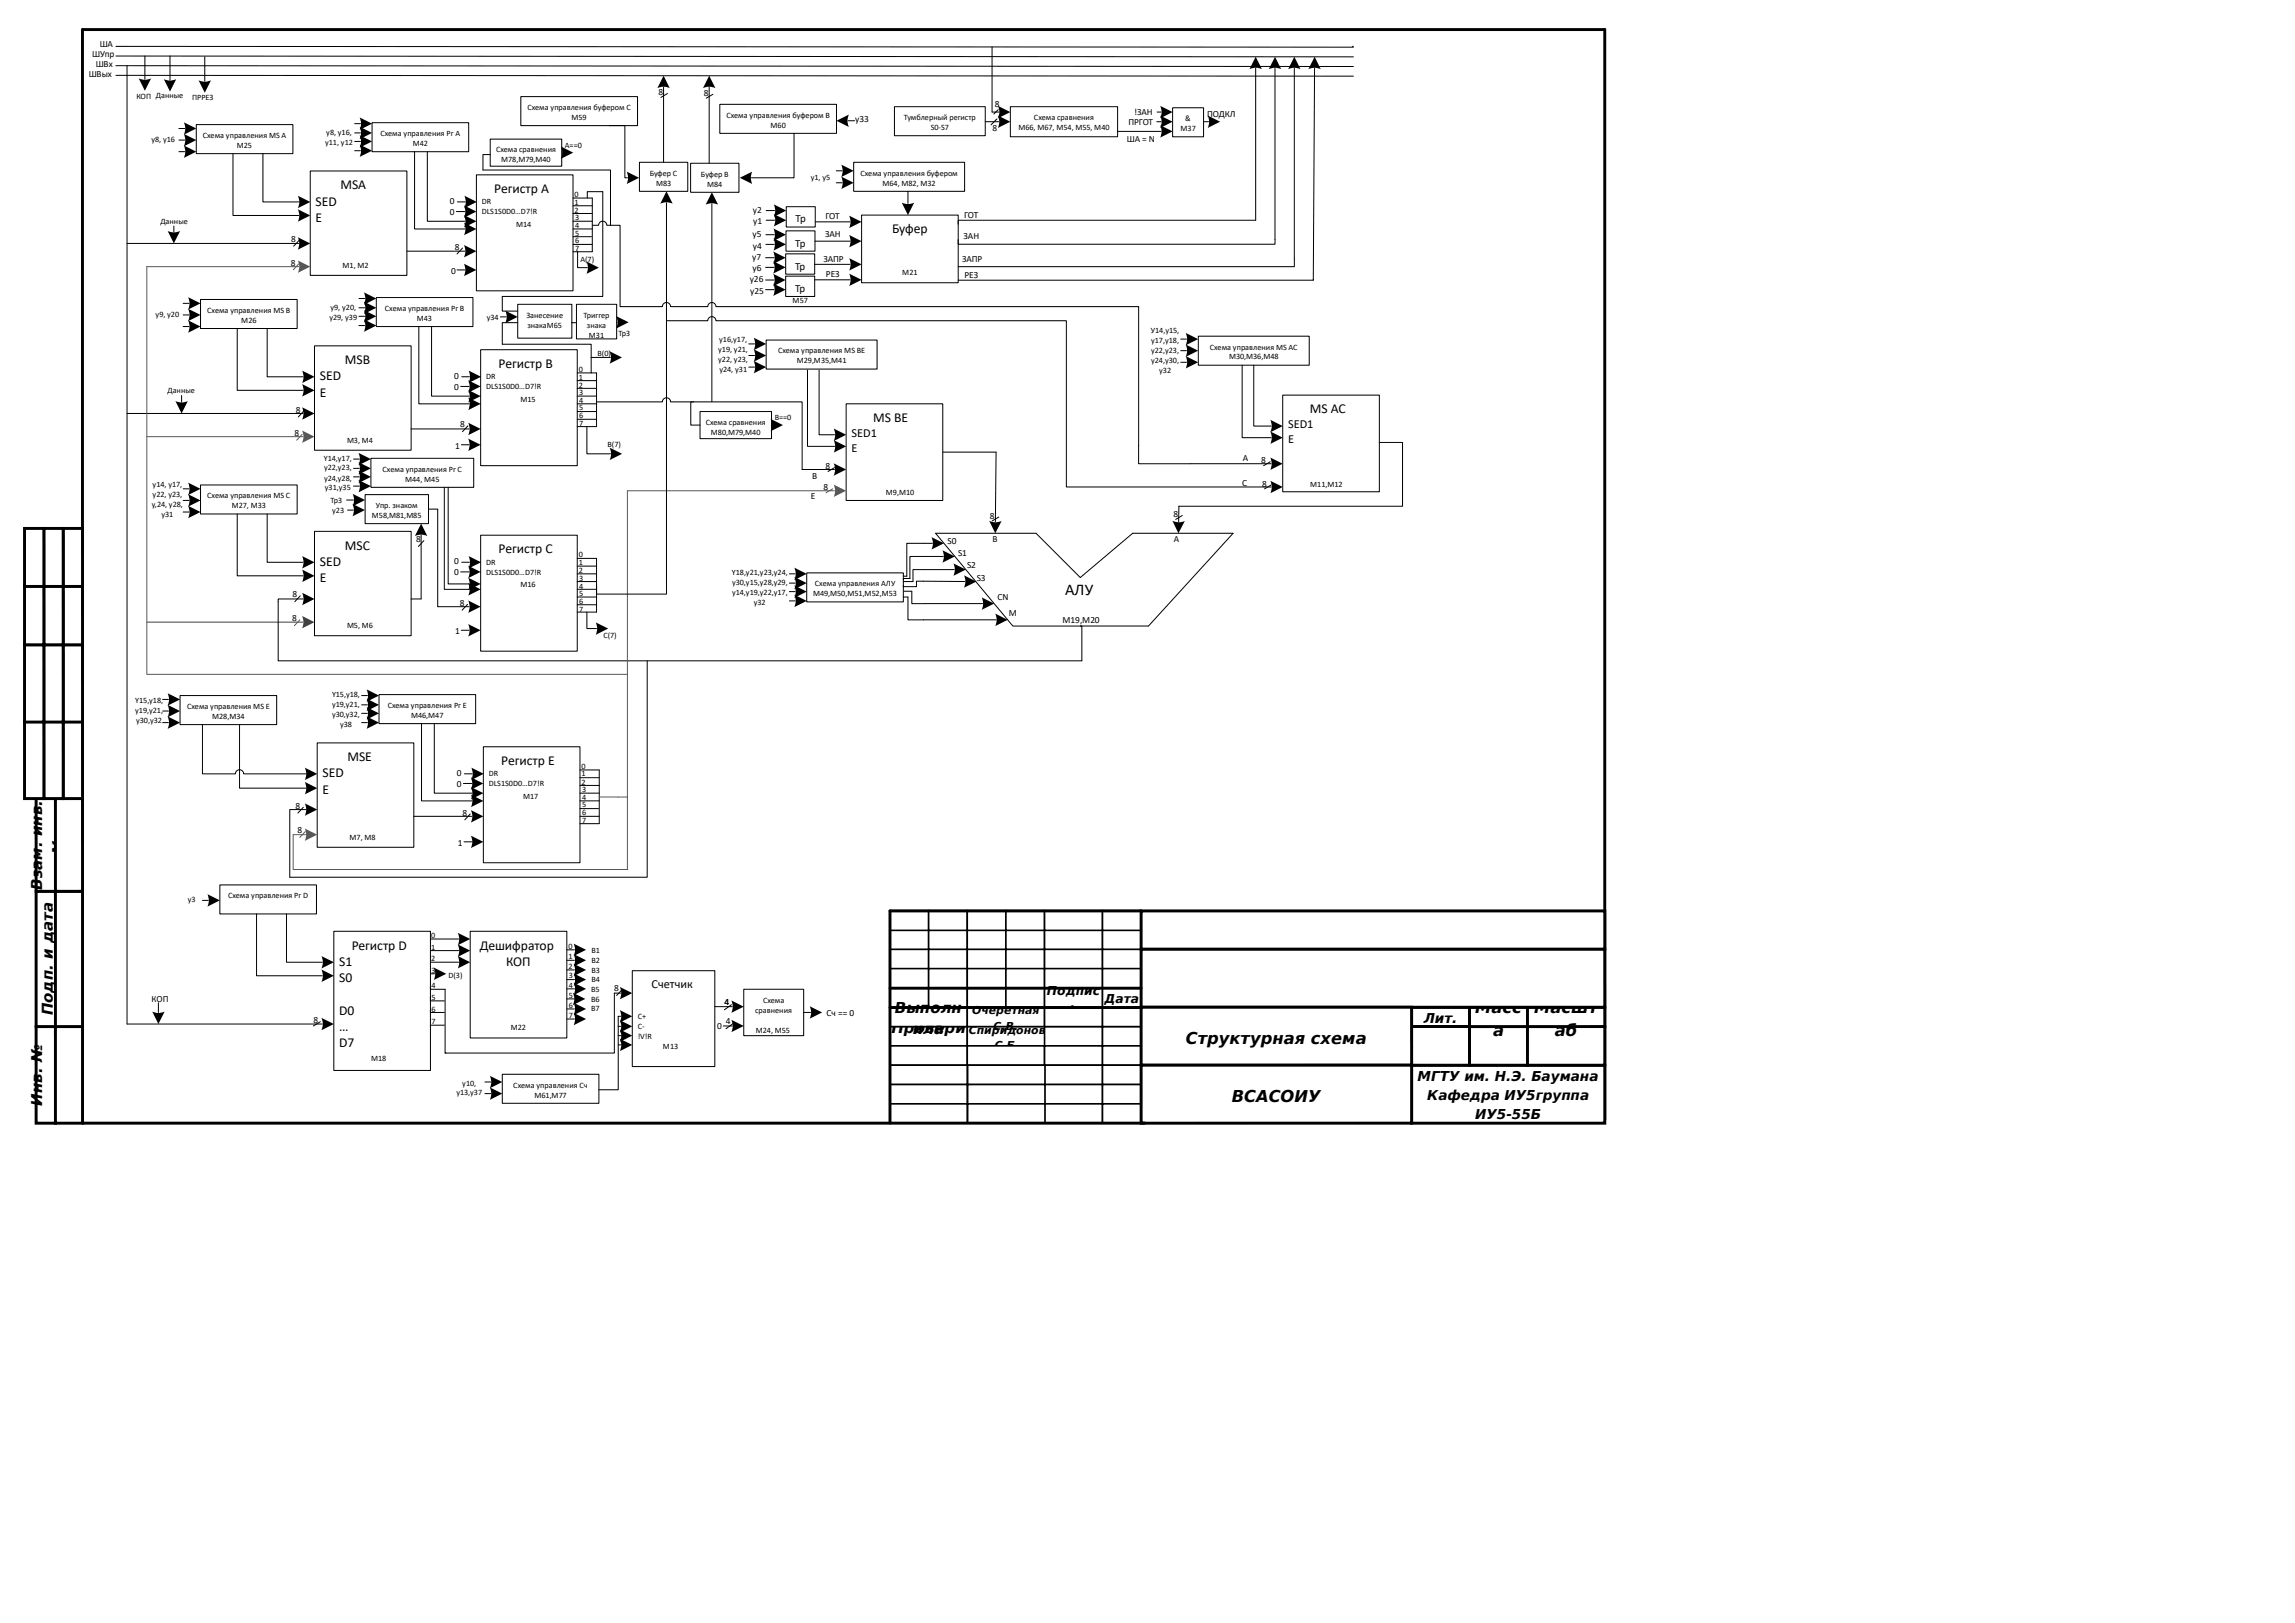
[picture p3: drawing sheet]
<svg xmlns="http://www.w3.org/2000/svg" width="594mm" height="420mm" viewBox="0 0 594 420" stroke-linecap="round" stroke-linejoin="round" font-family="sans-serif">
<defs><g id="words">
<g font-size="4.2">
<text x="275.7" y="154">АЛУ</text>
<text x="381.8" y="262.1">Масс</text>
<text x="397.1" y="262.1">Масшт</text>
<text x="386.4" y="268.1">а</text>
<text x="402.4" y="268.1">аб</text>
<text x="306.9" y="270.1">Структурная схема</text>
<text x="322.1" y="272.6">Сети связи</text>
<text x="318.8" y="285.1">ВСАСОИУ</text>
</g>
<g font-size="3.9">
<text x="16.3" y="221" transform="rotate(-90 16.3 221)">№</text>
<text x="10.9" y="230.3" transform="rotate(-90 10.9 230.3)">Взам. инв.</text>
<text x="13.7" y="262.8" transform="rotate(-90 13.7 262.8)">Подп. и дата</text>
<text x="231.6" y="262.2">Выполн</text>
<text x="230.7" y="267.2">Провери</text>
<text x="236.3" y="267.7">ила</text>
<text x="238.9" y="272.7">л</text>
<text x="252.6" y="277.2">Трунов</text>
<text x="10.9" y="286.1" transform="rotate(-90 10.9 286.1)">Инв. №</text>
<text x="16.3" y="284.5" transform="rotate(-90 16.3 284.5)">подл.</text>
<text x="250.7" y="282.2">Филатов</text>
<text x="255.8" y="282.7">О.А.</text>
<text x="256" y="287.7">А.В.</text>
</g>
<g font-size="3.5">
<text x="81.7" y="53.2">SED</text>
<text x="88.1" y="49">MSA</text>
<text x="127.9" y="50">Регистр A</text>
<text x="81.7" y="57.4">E</text>
<text x="230.9" y="60.4">Буфер</text>
<text x="89.2" y="94.2">MSВ</text>
<text x="129" y="95.2">Регистр В</text>
<text x="82.8" y="98.4">SED</text>
<text x="82.8" y="102.7">E</text>
<text x="339.1" y="107">MS АС</text>
<text x="226" y="109.2">MS ВE</text>
<text x="89.2" y="142.2">MSС</text>
<text x="129" y="143.2">Регистр С</text>
<text x="82.8" y="146.4">SED</text>
<text x="82.8" y="150.6">E</text>
<text x="89.9" y="197">MSЕ</text>
<text x="129.7" y="198">Регистр Е</text>
<text x="83.5" y="201.2">SED</text>
<text x="83.5" y="205.4">E</text>
<text x="91" y="245.7">Регистр D</text>
<text x="124.2" y="245.7">Дешифратор</text>
<text x="87.8" y="249.9">S1</text>
<text x="131" y="249.9">КОП</text>
<text x="87.8" y="254.1">S0</text>
<text x="87.8" y="262.6">D0</text>
<text x="87.8" y="266.8">…</text>
<text x="368.5" y="264.8">Лит.</text>
<text x="87.8" y="271">D7</text>
<text x="366.9" y="279.8">МГТУ им. Н.Э. Баумана</text>
<text x="369.4" y="284.8">Кафедра ИУ5группа</text>
<text x="381.8" y="289.7">ИУ5-55Б</text>
</g>
<g font-size="3.2">
<text x="220.4" y="113.1">SED1</text>
<text x="333.4" y="110.9">SED1</text>
<text x="220.4" y="117">E</text>
<text x="333.4" y="114.7">E</text>
<text x="168.7" y="255.6">Счетчик</text>
<text x="271" y="257.4">Подпис</text>
<text x="276.9" y="261.9">ь</text>
<text x="285.9" y="259.6">Дата</text>
</g>
<g font-size="2.8">
<text x="205.9" y="57.6">Тр</text>
<text x="205.9" y="63.8">Тр</text>
<text x="205.8" y="69.8">Тр</text>
<text x="205.8" y="75.6">Тр</text>
<text x="251.6" y="262.5">Очеретная</text>
<text x="250.7" y="267.5">Спиридонов</text>
<text x="257.2" y="266.4">С.В.</text>
<text x="257.5" y="271.4">С.Б.</text>
</g>
<g font-size="2.4">
<text x="23.8" y="14.8">ШУпр</text>
<text x="24.8" y="17.4">ШВх</text>
<text x="25.8" y="12.2">ША</text>
<text x="23" y="19.9">ШВых</text>
<text x="170.4" y="24.6">8</text>
<text x="182.2" y="24.8">8</text>
<text x="257.5" y="27.8">8</text>
<text x="293.5" y="29.8">!ЗАН</text>
<text x="221.4" y="31.6">у33</text>
<text x="256.9" y="33.8">8</text>
<text x="292.1" y="32.4">ПРГОТ</text>
<text x="312.5" y="30.3">ПОДКЛ</text>
<text x="291.6" y="36.6">ША = N</text>
<text x="116.4" y="52.8">0</text>
<text x="116.4" y="55.6">0</text>
<text x="194.8" y="55.1">у2</text>
<text x="194.9" y="58.1">у1</text>
<text x="213.7" y="56.7">ГОТ</text>
<text x="249.5" y="56.4">ГОТ</text>
<text x="75.4" y="62.6">8</text>
<text x="117.7" y="64.6">8</text>
<text x="194.8" y="61.4">у5</text>
<text x="194.9" y="64.3">у4</text>
<text x="213.6" y="61.3">ЗАН</text>
<text x="249.4" y="61.9">ЗАН</text>
<text x="75.3" y="68.7">8</text>
<text x="116.7" y="70.9">0</text>
<text x="194.7" y="67.3">у7</text>
<text x="194.8" y="70.2">у6</text>
<text x="213.1" y="67.8">ЗАПР</text>
<text x="213.8" y="71.8">РЕЗ</text>
<text x="249" y="67.9">ЗАПР</text>
<text x="249.6" y="71.9">РЕЗ</text>
<text x="194.1" y="73.1">у26</text>
<text x="194.2" y="76">у25</text>
<text x="117.6" y="98.1">0</text>
<text x="117.6" y="100.8">0</text>
<text x="76.6" y="106.8">8</text>
<text x="76.2" y="112.8">8</text>
<text x="119.1" y="110.6">8</text>
<text x="117.8" y="116.1">1</text>
<text x="321.7" y="119.3">А</text>
<text x="326.4" y="119.9">8</text>
<text x="210.2" y="123.9">В</text>
<text x="213.7" y="121.4">8</text>
<text x="321.5" y="125.8">С</text>
<text x="326.7" y="125.9">8</text>
<text x="209.9" y="129.1">Е</text>
<text x="213.2" y="126.9">8</text>
<text x="256.2" y="134.2">8</text>
<text x="303.7" y="133.8">8</text>
<text x="107.7" y="140.3">8</text>
<text x="245.3" y="140.8">S0</text>
<text x="248" y="143.9">S1</text>
<text x="256.9" y="140.3">В</text>
<text x="303.8" y="140.3">А</text>
<text x="117.6" y="146.1">0</text>
<text x="117.6" y="148.8">0</text>
<text x="250.3" y="146.9">S2</text>
<text x="75.7" y="154.6">8</text>
<text x="252.8" y="150.4">S3</text>
<text x="258.2" y="155.3">CN</text>
<text x="75.6" y="160.8">8</text>
<text x="119" y="156.8">8</text>
<text x="261.1" y="159.3">M</text>
<text x="275" y="161.3">M19,M20</text>
<text x="117.8" y="164.1">1</text>
<text x="118.3" y="200.8">0</text>
<text x="118.3" y="203.6">0</text>
<text x="76.5" y="209.3">8</text>
<text x="77" y="215.6">8</text>
<text x="119.7" y="211.1">8</text>
<text x="118.5" y="218.9">1</text>
<text x="159" y="256.5">8</text>
<text x="39.2" y="259.4">КОП</text>
<text x="187.5" y="260.1">4</text>
<text x="214" y="262.8">Сч == 0</text>
<text x="81.1" y="264.7">8</text>
<text x="185.6" y="266.2">0</text>
<text x="187.9" y="265">4</text>
</g>
<g font-size="2.1">
<text x="35.3" y="25.7">КОП Данные</text>
<text x="49.7" y="25.8">ПРРЕЗ</text>
<text x="136.5" y="28.4">Cхема управления буфером С</text>
<text x="52.5" y="35.7">Cхема управления MS A</text>
<text x="84.5" y="35">у8, у16,</text>
<text x="98.5" y="35.2">Cхема управления Рг A</text>
<text x="147.9" y="31">M59</text>
<text x="188" y="30.4">Cхема управления буфером B</text>
<text x="199.4" y="33.1">M60</text>
<text x="234" y="31">Тумблерный регистр</text>
<text x="240.9" y="33.7">S0-S7</text>
<text x="263.6" y="33.7">М66, М67, М54, М55, М40</text>
<text x="267.6" y="31">Схема сравнения</text>
<text x="305.5" y="33.9">M37</text>
<text x="306.8" y="31.3">&amp;</text>
<text x="39.2" y="36.8">у8, у16</text>
<text x="61.3" y="38.3">M25</text>
<text x="84.2" y="37.5">у11, у12</text>
<text x="106.8" y="37.8">M42</text>
<text x="128.4" y="39.4">Схема сравнения</text>
<text x="146.2" y="38.3">A==0</text>
<text x="129.7" y="42.1">М78,М79,М40</text>
<text x="168.2" y="45.4">Буфер С</text>
<text x="181.4" y="45.7">Буфер B</text>
<text x="209.9" y="46.5">у1, у5</text>
<text x="222.7" y="45.4">Cхема управления буфером</text>
<text x="124.7" y="52.9">DR</text>
<text x="148.7" y="51">0</text>
<text x="148.7" y="52.9">1</text>
<text x="169.8" y="48.1">М83</text>
<text x="183" y="48.3">М84</text>
<text x="228.4" y="48.1">M64, М82, M32</text>
<text x="41.5" y="57.9">Данные</text>
<text x="124.7" y="55.5">DLS1S0D0…D7!R</text>
<text x="133.6" y="58.7">M14</text>
<text x="148.7" y="55">2</text>
<text x="148.8" y="57">3</text>
<text x="148.8" y="59.1">4</text>
<text x="148.8" y="61">5</text>
<text x="148.8" y="62.9">6</text>
<text x="148.8" y="65.1">7</text>
<text x="88.7" y="69.4">M1, M2</text>
<text x="150.2" y="67.9">А(7)</text>
<text x="233.5" y="71.1">M21</text>
<text x="40.3" y="82">у9, у20</text>
<text x="53.6" y="81">Cхема управления MS В</text>
<text x="62.4" y="83.5">M26</text>
<text x="85.3" y="82.8">y29, у39</text>
<text x="85.6" y="80.2">у9, у20,</text>
<text x="99.6" y="80.4">Cхема управления Рг В</text>
<text x="107.9" y="83">M43</text>
<text x="126" y="82.8">y34</text>
<text x="136.2" y="82.2">Занесение</text>
<text x="151" y="82.2">Триггер</text>
<text x="205.1" y="78.3">М57</text>
<text x="136.5" y="84.8">знакаМ65</text>
<text x="151.9" y="84.8">знака</text>
<text x="152.4" y="87.4">M31</text>
<text x="160.1" y="87">ТрЗ</text>
<text x="186.2" y="88.6">y16,у17,</text>
<text x="297.9" y="86.1">У14,у15,</text>
<text x="298" y="88.6">y17,y18,</text>
<text x="154.7" y="92">В(0)</text>
<text x="185.9" y="91.2">у19, y21,</text>
<text x="185.9" y="93.8">y22, y23,</text>
<text x="201.4" y="91.4">Cхема управления MS BE</text>
<text x="206.2" y="94">M29,M35,М41</text>
<text x="298" y="91.3">y22,y23,</text>
<text x="298" y="93.8">y24,y30,</text>
<text x="313.1" y="90.5">Cхема управления MS АС</text>
<text x="318.1" y="93">M30,M36,М48</text>
<text x="43.4" y="101.7">Данные</text>
<text x="125.8" y="98.1">DR</text>
<text x="125.8" y="100.8">DLS1S0D0…D7!R</text>
<text x="149.8" y="96.2">0</text>
<text x="149.8" y="98.2">1</text>
<text x="149.8" y="100.3">2</text>
<text x="186.2" y="96.4">y24, y31</text>
<text x="300" y="96.4">y32</text>
<text x="134.7" y="104">M15</text>
<text x="149.9" y="102.3">3</text>
<text x="149.9" y="104.3">4</text>
<text x="149.9" y="106.2">5</text>
<text x="149.9" y="108.2">6</text>
<text x="149.9" y="110.3">7</text>
<text x="182.7" y="110">Схема сравнения</text>
<text x="184" y="112.5">М80,М79,М40</text>
<text x="200.5" y="108.8">B==0</text>
<text x="83.8" y="119.2">Y14,y17,</text>
<text x="89.8" y="114.7">M3, M4</text>
<text x="157.3" y="115.7">В(7)</text>
<text x="83.9" y="121.7">y22,y23,</text>
<text x="83.9" y="124.3">y24,y28,</text>
<text x="99" y="122.1">Cхема управления Рг С</text>
<text x="104.9" y="124.6">M44, M45</text>
<text x="339.1" y="125.9">M11,М12</text>
<text x="39.3" y="131.3">y,24, y28,</text>
<text x="39.5" y="126.1">у14, у17,</text>
<text x="39.5" y="128.7">y22, y23,</text>
<text x="53.6" y="128.9">Cхема управления MS С</text>
<text x="60" y="131.6">M27, M33</text>
<text x="84.1" y="126.9">y31,y35</text>
<text x="85.6" y="130.2">ТрЗ</text>
<text x="97.3" y="131.4">Упр. знаком</text>
<text x="229.3" y="128.2">M9,М10</text>
<text x="41.8" y="133.9">y31</text>
<text x="86" y="132.7">y23</text>
<text x="96.3" y="134.1">M58,M81,M85</text>
<text x="125.8" y="146.2">DR</text>
<text x="125.8" y="148.8">DLS1S0D0…D7!R</text>
<text x="149.8" y="144.3">0</text>
<text x="149.8" y="146.2">1</text>
<text x="149.8" y="148.3">2</text>
<text x="189.4" y="148.9">Y18,y21,y23,y24,</text>
<text x="134.7" y="152">M16</text>
<text x="149.9" y="150.3">3</text>
<text x="149.9" y="152.4">4</text>
<text x="149.9" y="154.2">5</text>
<text x="189.5" y="151.5">y30,y15,y28,y29,</text>
<text x="189.5" y="154">y14,y19,y22,y17,</text>
<text x="210.4" y="154.3">M49,M50,M51,M52,M53</text>
<text x="210.9" y="151.7">Cхема управления АЛУ</text>
<text x="149.9" y="156.2">6</text>
<text x="149.9" y="158.3">7</text>
<text x="195.1" y="156.6">y32</text>
<text x="89.8" y="162.6">M5, M6</text>
<text x="156.2" y="165">С(7)</text>
<text x="35" y="181.9">Y15,y18,</text>
<text x="35" y="184.5">y19,y21,</text>
<text x="48.4" y="183.4">Cхема управления MS E</text>
<text x="85.9" y="180.4">Y15,y18,</text>
<text x="85.9" y="182.9">y19,y21,</text>
<text x="85.9" y="185.5">y30,y32,</text>
<text x="100.4" y="183.2">Cхема управления Рг E</text>
<text x="106.4" y="185.8">M46,M47</text>
<text x="35.2" y="187.1">y30,y32</text>
<text x="54.9" y="186.1">M28,M34</text>
<text x="88" y="188.1">у38</text>
<text x="126.5" y="200.9">DR</text>
<text x="126.5" y="203.5">DLS1S0D0…D7!R</text>
<text x="150.5" y="199">0</text>
<text x="150.5" y="200.9">1</text>
<text x="150.5" y="203.1">2</text>
<text x="135.4" y="206.7">M17</text>
<text x="150.6" y="205">3</text>
<text x="150.6" y="207.1">4</text>
<text x="150.6" y="208.9">5</text>
<text x="150.6" y="211">6</text>
<text x="150.6" y="213">7</text>
<text x="90.5" y="217.4">M7, M8</text>
<text x="48.6" y="233.5">y3</text>
<text x="59" y="232.4">Cхема управления Рг D</text>
<text x="111.6" y="242.8">0</text>
<text x="111.6" y="245.7">1</text>
<text x="147.1" y="245.5">0</text>
<text x="111.6" y="248.6">2</text>
<text x="111.7" y="251.9">3</text>
<text x="147.1" y="248.3">1</text>
<text x="147.1" y="250.8">2</text>
<text x="153.1" y="246.5">В1</text>
<text x="153.1" y="249.3">В2</text>
<text x="153.1" y="251.7">В3</text>
<text x="111.7" y="255.8">4</text>
<text x="116.1" y="253.2">D(3)</text>
<text x="147.2" y="253.2">3</text>
<text x="147.2" y="255.6">4</text>
<text x="153" y="256.7">В5</text>
<text x="153.1" y="254.2">В4</text>
<text x="111.7" y="258.8">5</text>
<text x="111.7" y="261.8">6</text>
<text x="147.2" y="258.2">5</text>
<text x="147.2" y="260.8">6</text>
<text x="147.2" y="263.4">7</text>
<text x="153" y="259.4">В6</text>
<text x="153" y="261.7">В7</text>
<text x="165.1" y="263.6">С+</text>
<text x="195.5" y="262">сравнения</text>
<text x="197.5" y="259.4">Схема</text>
<text x="111.7" y="265">7</text>
<text x="132.2" y="266.6">M22</text>
<text x="165.1" y="266.2">С-</text>
<text x="165.1" y="268.8">!V!R</text>
<text x="195.6" y="267.2">M24, М55</text>
<text x="96.1" y="274.6">M18</text>
<text x="171.6" y="271.4">M13</text>
<text x="119.7" y="280.9">у10,</text>
<text x="132.9" y="281.5">Cхема управления Сч</text>
<text x="118.1" y="283.5">у13,y37</text>
<text x="138.3" y="284.1">M61,M77</text>
</g>
</g></defs>
<path d="M415.3 289.7v-282h-393.9v282.9" fill="none" stroke="#000" stroke-width=".76"/>
<path d="M9.4 265.7h4.9l.1 25h-5z" fill-rule="evenodd" fill="#fff"/>
<path d="M9.4 265.7h4.9l.1 25h-5z" fill="none" stroke="#000" stroke-width=".76" stroke-linecap="butt"/>
<path d="M9.4 230.7h4.9l.1 35h-5z" fill-rule="evenodd" fill="#fff"/>
<path d="M9.4 230.7h4.9l.1 35h-5z" fill="none" stroke="#000" stroke-width=".76" stroke-linecap="butt"/>
<path d="M9.4 206.7h4.9l.1 24h-5z" fill-rule="evenodd" fill="#fff"/>
<path d="M9.4 206.7h4.9l.1 24h-5z" fill="none" stroke="#000" stroke-width=".76" stroke-linecap="butt"/>
<path d="M14.3 265.7h7.1v25h-7.1z" fill-rule="evenodd" fill="#fff"/>
<path d="M14.3 265.7h7.1v25h-7.1z" fill="none" stroke="#000" stroke-width=".76" stroke-linecap="butt"/>
<path d="M14.3 230.7h7.1v35h-7.1z" fill-rule="evenodd" fill="#fff"/>
<path d="M14.3 230.7h7.1v35h-7.1z" fill="none" stroke="#000" stroke-width=".76" stroke-linecap="butt"/>
<path d="M14.3 206.7h7.1v24h-7.1z" fill-rule="evenodd" fill="#fff"/>
<path d="M14.3 206.7h7.1v24h-7.1z" fill="none" stroke="#000" stroke-width=".76" stroke-linecap="butt"/>
<path d="M16.3 186.7h5.1v20h-5.1z" fill-rule="evenodd" fill="#fff"/>
<path d="M16.3 186.7h5.1v20h-5.1z" fill="none" stroke="#000" stroke-width=".76" stroke-linecap="butt"/>
<path d="M11.3 186.7h5l.1 20h-5.1z" fill-rule="evenodd" fill="#fff"/>
<path d="M11.3 186.7h5l.1 20h-5.1z" fill="none" stroke="#000" stroke-width=".76" stroke-linecap="butt"/>
<path d="M6.3 186.7h5l.1 20h-5.1z" fill-rule="evenodd" fill="#fff"/>
<path d="M6.3 186.7h5l.1 20h-5.1z" fill="none" stroke="#000" stroke-width=".76" stroke-linecap="butt"/>
<path d="M16.3 166.9h5.1v20h-5.1z" fill-rule="evenodd" fill="#fff"/>
<path d="M16.3 166.9h5.1v20h-5.1z" fill="none" stroke="#000" stroke-width=".76" stroke-linecap="butt"/>
<path d="M11.3 166.9h5l.1 20h-5.1z" fill-rule="evenodd" fill="#fff"/>
<path d="M11.3 166.9h5l.1 20h-5.1z" fill="none" stroke="#000" stroke-width=".76" stroke-linecap="butt"/>
<path d="M6.3 166.9h5l.1 20h-5.1z" fill-rule="evenodd" fill="#fff"/>
<path d="M6.3 166.9h5l.1 20h-5.1z" fill="none" stroke="#000" stroke-width=".76" stroke-linecap="butt"/>
<path d="M16.3 151.7h5.1v15.2h-5.1z" fill-rule="evenodd" fill="#fff"/>
<path d="M16.3 151.7h5.1v15.2h-5.1z" fill="none" stroke="#000" stroke-width=".76" stroke-linecap="butt"/>
<path d="M11.3 151.7h5l.1 15.2h-5.1z" fill-rule="evenodd" fill="#fff"/>
<path d="M11.3 151.7h5l.1 15.2h-5.1z" fill="none" stroke="#000" stroke-width=".76" stroke-linecap="butt"/>
<path d="M6.3 151.7h5l.1 15.2h-5.1z" fill-rule="evenodd" fill="#fff"/>
<path d="M6.3 151.7h5l.1 15.2h-5.1z" fill="none" stroke="#000" stroke-width=".76" stroke-linecap="butt"/>
<path d="M16.3 136.8h5.1v15h-5.1z" fill-rule="evenodd" fill="#fff"/>
<path d="M16.3 136.8h5.1v15h-5.1z" fill="none" stroke="#000" stroke-width=".76" stroke-linecap="butt"/>
<path d="M11.3 136.8h5l.1 15h-5.1z" fill-rule="evenodd" fill="#fff"/>
<path d="M11.3 136.8h5l.1 15h-5.1z" fill="none" stroke="#000" stroke-width=".76" stroke-linecap="butt"/>
<path d="M6.3 136.8h5l.1 15h-5.1z" fill-rule="evenodd" fill="#fff"/>
<path d="M6.3 136.8h5l.1 15h-5.1z" fill="none" stroke="#000" stroke-width=".76" stroke-linecap="butt"/>
<path d="M299.9 265.7h65.5v10h-65.5z" fill-rule="evenodd" fill="#fff"/>
<path d="M299.9 265.7h65.5v10h-65.5z" fill="none" stroke="#000" stroke-width=".42"/>
<path d="M250.5 275.7h20v5h-20z" fill-rule="evenodd" fill="#fff"/>
<path d="M250.5 275.7h20v5h-20z" fill="none" stroke="#000" stroke-width=".42"/>
<path d="M250.5 280.6h20v5.1h-20z" fill-rule="evenodd" fill="#fff"/>
<path d="M250.5 280.6h20v5.1h-20z" fill="none" stroke="#000" stroke-width=".42"/>
<path d="M250.5 285.7h20v5h-20z" fill-rule="evenodd" fill="#fff"/>
<path d="M250.5 285.7h20v5h-20z" fill="none" stroke="#000" stroke-width=".42"/>
<path d="M365.4 275.7h50v15h-50z" fill-rule="evenodd" fill="#fff"/>
<path d="M365.4 275.7h50v15h-50z" fill="none" stroke="#000" stroke-width=".76" stroke-linecap="butt"/>
<path d="M365.4 260.6h15v5.1h-15z" fill-rule="evenodd" fill="#fff"/>
<path d="M365.4 260.6h15v5.1h-15z" fill="none" stroke="#000" stroke-width=".76" stroke-linecap="butt"/>
<path d="M365.4 265.7h15v10h-15z" fill-rule="evenodd" fill="#fff"/>
<path d="M365.4 265.7h15v10h-15z" fill="none" stroke="#000" stroke-width=".76" stroke-linecap="butt"/>
<path d="M380.3 265.7h15.1v10h-15.1z" fill-rule="evenodd" fill="#fff"/>
<path d="M380.3 265.7h15.1v10h-15.1z" fill="none" stroke="#000" stroke-width=".76" stroke-linecap="butt"/>
<path d="M380.3 260.6h15.1v5.1h-15.1z" fill-rule="evenodd" fill="#fff"/>
<path d="M380.3 260.6h15.1v5.1h-15.1z" fill="none" stroke="#000" stroke-width=".76" stroke-linecap="butt"/>
<path d="M395.3 265.7h20.1v10h-20.1z" fill-rule="evenodd" fill="#fff"/>
<path d="M395.3 265.7h20.1v10h-20.1z" fill="none" stroke="#000" stroke-width=".76" stroke-linecap="butt"/>
<path d="M395.3 260.6h20.1v5.1h-20.1z" fill-rule="evenodd" fill="#fff"/>
<path d="M395.3 260.6h20.1v5.1h-20.1z" fill="none" stroke="#000" stroke-width=".76" stroke-linecap="butt"/>
<path d="M230.4 245.7h10v6h-10z" fill-rule="evenodd" fill="#fff"/>
<path d="M230.4 245.7h10v6h-10z" fill="none" stroke="#000" stroke-width=".42"/>
<path d="M240.3 245.7h10.1v6h-10.1z" fill-rule="evenodd" fill="#fff"/>
<path d="M240.3 245.7h10.1v6h-10.1z" fill="none" stroke="#000" stroke-width=".42"/>
<path d="M250.4 245.7h10v6h-10z" fill-rule="evenodd" fill="#fff"/>
<path d="M250.4 245.7h10v6h-10z" fill="none" stroke="#000" stroke-width=".42"/>
<path d="M260.3 245.7h10.1v6h-10.1z" fill-rule="evenodd" fill="#fff"/>
<path d="M260.3 245.7h10.1v6h-10.1z" fill="none" stroke="#000" stroke-width=".42"/>
<path d="M270.3 245.7h15.1v6h-15.1z" fill-rule="evenodd" fill="#fff"/>
<path d="M270.3 245.7h15.1v6h-15.1z" fill="none" stroke="#000" stroke-width=".42"/>
<path d="M285.3 245.7h10.1v6h-10.1z" fill-rule="evenodd" fill="#fff"/>
<path d="M285.3 245.7h10.1v6h-10.1z" fill="none" stroke="#000" stroke-width=".42"/>
<path d="M230.4 250.7h10v5h-10z" fill-rule="evenodd" fill="#fff"/>
<path d="M230.4 250.7h10v5h-10z" fill="none" stroke="#000" stroke-width=".42"/>
<path d="M240.3 250.7h10.1v5h-10.1z" fill-rule="evenodd" fill="#fff"/>
<path d="M240.3 250.7h10.1v5h-10.1z" fill="none" stroke="#000" stroke-width=".42"/>
<path d="M250.4 250.7h10v5h-10z" fill-rule="evenodd" fill="#fff"/>
<path d="M250.4 250.7h10v5h-10z" fill="none" stroke="#000" stroke-width=".42"/>
<path d="M260.3 250.7h10.1v5h-10.1z" fill-rule="evenodd" fill="#fff"/>
<path d="M260.3 250.7h10.1v5h-10.1z" fill="none" stroke="#000" stroke-width=".42"/>
<path d="M270.3 250.7h15.1v5h-15.1z" fill-rule="evenodd" fill="#fff"/>
<path d="M270.3 250.7h15.1v5h-15.1z" fill="none" stroke="#000" stroke-width=".42"/>
<path d="M285.3 250.7h10.1v5h-10.1z" fill-rule="evenodd" fill="#fff"/>
<path d="M285.3 250.7h10.1v5h-10.1z" fill="none" stroke="#000" stroke-width=".42"/>
<path d="M230.4 255.6h10v5.1h-10z" fill-rule="evenodd" fill="#fff"/>
<path d="M230.4 255.6h10v5.1h-10z" fill="none" stroke="#000" stroke-width=".42"/>
<path d="M240.3 255.6h10.1v5.1h-10.1z" fill-rule="evenodd" fill="#fff"/>
<path d="M240.3 255.6h10.1v5.1h-10.1z" fill="none" stroke="#000" stroke-width=".42"/>
<path d="M250.4 255.6h10v5.1h-10z" fill-rule="evenodd" fill="#fff"/>
<path d="M250.4 255.6h10v5.1h-10z" fill="none" stroke="#000" stroke-width=".42"/>
<path d="M260.3 255.6h10.1v5.1h-10.1z" fill-rule="evenodd" fill="#fff"/>
<path d="M260.3 255.6h10.1v5.1h-10.1z" fill="none" stroke="#000" stroke-width=".42"/>
<path d="M270.3 255.6h15.1v5.1h-15.1z" fill-rule="evenodd" fill="#fff"/>
<path d="M270.3 255.6h15.1v5.1h-15.1z" fill="none" stroke="#000" stroke-width=".42"/>
<path d="M285.3 255.6h10.1v5.1h-10.1z" fill-rule="evenodd" fill="#fff"/>
<path d="M285.3 255.6h10.1v5.1h-10.1z" fill="none" stroke="#000" stroke-width=".42"/>
<path d="M230.4 265.7h20v5h-20z" fill-rule="evenodd" fill="#fff"/>
<path d="M230.4 265.7h20v5h-20z" fill="none" stroke="#000" stroke-width=".42"/>
<path d="M250.4 265.7h20.6v5h-20.6z" fill-rule="evenodd" fill="#fff"/>
<path d="M250.4 265.7h20.6v5h-20.6z" fill="none" stroke="#000" stroke-width=".42"/>
<path d="M270.3 265.7h15.1v5h-15.1z" fill-rule="evenodd" fill="#fff"/>
<path d="M270.3 265.7h15.1v5h-15.1z" fill="none" stroke="#000" stroke-width=".42"/>
<path d="M285.3 265.7h10.1v5h-10.1z" fill-rule="evenodd" fill="#fff"/>
<path d="M285.3 265.7h10.1v5h-10.1z" fill="none" stroke="#000" stroke-width=".42"/>
<path d="M230.4 270.7h20v5h-20z" fill-rule="evenodd" fill="#fff"/>
<path d="M230.4 270.7h20v5h-20z" fill="none" stroke="#000" stroke-width=".42"/>
<path d="M250.4 270.7h20v5h-20z" fill-rule="evenodd" fill="#fff"/>
<path d="M250.4 270.7h20v5h-20z" fill="none" stroke="#000" stroke-width=".42"/>
<path d="M270.3 270.7h15.1v5h-15.1z" fill-rule="evenodd" fill="#fff"/>
<path d="M270.3 270.7h15.1v5h-15.1z" fill="none" stroke="#000" stroke-width=".42"/>
<path d="M285.3 270.7h10.1v5h-10.1z" fill-rule="evenodd" fill="#fff"/>
<path d="M285.3 270.7h10.1v5h-10.1z" fill="none" stroke="#000" stroke-width=".42"/>
<path d="M230.4 275.7h20v5h-20z" fill-rule="evenodd" fill="#fff"/>
<path d="M230.4 275.7h20v5h-20z" fill="none" stroke="#000" stroke-width=".42"/>
<path d="M270.3 275.7h15.1v5h-15.1z" fill-rule="evenodd" fill="#fff"/>
<path d="M270.3 275.7h15.1v5h-15.1z" fill="none" stroke="#000" stroke-width=".42"/>
<path d="M285.3 275.7h10.1v5h-10.1z" fill-rule="evenodd" fill="#fff"/>
<path d="M285.3 275.7h10.1v5h-10.1z" fill="none" stroke="#000" stroke-width=".42"/>
<path d="M230.4 280.6h20v5.1h-20z" fill-rule="evenodd" fill="#fff"/>
<path d="M230.4 280.6h20v5.1h-20z" fill="none" stroke="#000" stroke-width=".42"/>
<path d="M270.3 280.6h15.1v5.1h-15.1z" fill-rule="evenodd" fill="#fff"/>
<path d="M270.3 280.6h15.1v5.1h-15.1z" fill="none" stroke="#000" stroke-width=".42"/>
<path d="M285.3 280.6h10.1v5.1h-10.1z" fill-rule="evenodd" fill="#fff"/>
<path d="M285.3 280.6h10.1v5.1h-10.1z" fill="none" stroke="#000" stroke-width=".42"/>
<path d="M230.4 285.7h20v5h-20z" fill-rule="evenodd" fill="#fff"/>
<path d="M230.4 285.7h20v5h-20z" fill="none" stroke="#000" stroke-width=".42"/>
<path d="M270.3 285.7h15.1v5h-15.1z" fill-rule="evenodd" fill="#fff"/>
<path d="M270.3 285.7h15.1v5h-15.1z" fill="none" stroke="#000" stroke-width=".42"/>
<path d="M285.3 285.7h10.1v5h-10.1z" fill-rule="evenodd" fill="#fff"/>
<path d="M285.3 285.7h10.1v5h-10.1z" fill="none" stroke="#000" stroke-width=".42"/>
<path d="M230.4 240.6h10v5.1h-10z" fill-rule="evenodd" fill="#fff"/>
<path d="M230.4 240.6h10v5.1h-10z" fill="none" stroke="#000" stroke-width=".42"/>
<path d="M240.3 240.6h10.1v5.1h-10.1z" fill-rule="evenodd" fill="#fff"/>
<path d="M240.3 240.6h10.1v5.1h-10.1z" fill="none" stroke="#000" stroke-width=".42"/>
<path d="M250.4 240.6h10v5.1h-10z" fill-rule="evenodd" fill="#fff"/>
<path d="M250.4 240.6h10v5.1h-10z" fill="none" stroke="#000" stroke-width=".42"/>
<path d="M260.3 240.6h10.1v5.1h-10.1z" fill-rule="evenodd" fill="#fff"/>
<path d="M260.3 240.6h10.1v5.1h-10.1z" fill="none" stroke="#000" stroke-width=".42"/>
<path d="M270.3 240.6h15.1v5.1h-15.1z" fill-rule="evenodd" fill="#fff"/>
<path d="M270.3 240.6h15.1v5.1h-15.1z" fill="none" stroke="#000" stroke-width=".42"/>
<path d="M285.3 240.6h10.1v5.1h-10.1z" fill-rule="evenodd" fill="#fff"/>
<path d="M285.3 240.6h10.1v5.1h-10.1z" fill="none" stroke="#000" stroke-width=".42"/>
<path d="M230.4 235.6h10v5.2h-10z" fill-rule="evenodd" fill="#fff"/>
<path d="M230.4 235.6h10v5.2h-10z" fill="none" stroke="#000" stroke-width=".42"/>
<path d="M240.3 235.6h10.1v5.2h-10.1z" fill-rule="evenodd" fill="#fff"/>
<path d="M240.3 235.6h10.1v5.2h-10.1z" fill="none" stroke="#000" stroke-width=".42"/>
<path d="M250.4 235.6h10v5.2h-10z" fill-rule="evenodd" fill="#fff"/>
<path d="M250.4 235.6h10v5.2h-10z" fill="none" stroke="#000" stroke-width=".42"/>
<path d="M260.3 235.6h10.1v5.2h-10.1z" fill-rule="evenodd" fill="#fff"/>
<path d="M260.3 235.6h10.1v5.2h-10.1z" fill="none" stroke="#000" stroke-width=".42"/>
<path d="M270.3 235.6h15.1v5.2h-15.1z" fill-rule="evenodd" fill="#fff"/>
<path d="M270.3 235.6h15.1v5.2h-15.1z" fill="none" stroke="#000" stroke-width=".42"/>
<path d="M285.3 235.6h10.1v5.2h-10.1z" fill-rule="evenodd" fill="#fff"/>
<path d="M285.3 235.6h10.1v5.2h-10.1z" fill="none" stroke="#000" stroke-width=".42"/>
<path d="M295.4 235.7h120v10h-120z" fill-rule="evenodd" fill="#fff"/>
<path d="M295.4 235.7h120v10h-120z" fill="none" stroke="#000" stroke-width=".76" stroke-linecap="butt"/>
<path d="M250.5 275.7h20v5h-20z" fill-rule="evenodd" fill="#fff"/>
<path d="M250.5 275.7h20v5h-20z" fill="none" stroke="#000" stroke-width=".42"/>
<path d="M250.5 280.6h20v5.1h-20z" fill-rule="evenodd" fill="#fff"/>
<path d="M250.5 280.6h20v5.1h-20z" fill="none" stroke="#000" stroke-width=".42"/>
<path d="M250.5 285.7h20v5h-20z" fill-rule="evenodd" fill="#fff"/>
<path d="M250.5 285.7h20v5h-20z" fill="none" stroke="#000" stroke-width=".42"/>
<path d="M230.4 260.6h20v5.1h-20z" fill-rule="evenodd" fill="#fff"/>
<path d="M230.4 260.6h20v5.1h-20z" fill="none" stroke="#000" stroke-width=".42"/>
<path d="M250.4 260.6h20v5.1h-20z" fill-rule="evenodd" fill="#fff"/>
<path d="M250.4 260.6h20v5.1h-20z" fill="none" stroke="#000" stroke-width=".42"/>
<path d="M270.3 260.6h15.1v5.1h-15.1z" fill-rule="evenodd" fill="#fff"/>
<path d="M270.3 260.6h15.1v5.1h-15.1z" fill="none" stroke="#000" stroke-width=".42"/>
<path d="M285.3 260.6h10.1v5.1h-10.1z" fill-rule="evenodd" fill="#fff"/>
<path d="M285.3 260.6h10.1v5.1h-10.1z" fill="none" stroke="#000" stroke-width=".42"/>
<path d="M230.4 235.7h65" fill="none" stroke="#000" stroke-width=".76"/>
<path d="M295.4 245.7h119.9l.1 15h-120z" fill-rule="evenodd" fill="#fff"/>
<path d="M295.4 245.7h119.9l.1 15h-120z" fill="none" stroke="#000" stroke-width=".76" stroke-linecap="butt"/>
<path d="M295.4 260.6h70v15.1h-70z" fill-rule="evenodd" fill="#fff"/>
<path d="M295.4 260.6h70v15.1h-70z" fill="none" stroke="#000" stroke-width=".76" stroke-linecap="butt"/>
<path d="M295.4 275.7h70v15h-70z" fill-rule="evenodd" fill="#fff"/>
<path d="M295.4 275.7h70v15h-70z" fill="none" stroke="#000" stroke-width=".76" stroke-linecap="butt"/>
<path d="M230.4 235.7v54.9M230.4 255.7h65M230.4 260.7h65M21.4 290.7h274.9" fill="none" stroke="#000" stroke-width=".76"/>
<path d="M30 12l320.3 .2M30 14.5l320.3 .2M30 17l320.3 .2M30 19.5l320.3 .2M37.5 14.5v6M44 14.5v6.2M53 14.7v6.3M350 12h.1" fill="none" stroke="#000" stroke-width=".26"/>
<g fill="#000">
<path d="M35.9 20.3l1.6 .4 1.6-.4-1.6 3.2z" fill-rule="evenodd"/>
<path d="M42.4 20.5l1.6 .4 1.6-.4-1.6 3.2z" fill-rule="evenodd"/>
<path d="M51.4 20.8l1.6 .4 1.6-.4-1.6 3.2z" fill-rule="evenodd"/>
</g>
<path d="M80.3 44.3h25v27h-25z" fill-rule="evenodd" fill="#fff"/>
<path d="M80.3 44.3h25v27h-25z" fill="none" stroke="#000" stroke-width=".26"/>
<path d="M123.3 45.3h25v30h-25z" fill-rule="evenodd" fill="#fff"/>
<path d="M123.3 45.3h25v30h-25z" fill="none" stroke="#000" stroke-width=".26"/>
<path d="M50.8 32.2h25v7.6h-25z" fill-rule="evenodd" fill="#fff"/>
<path d="M46.3 33.3h1.5M46.3 39.3h1.5M46.3 36.3h1.5M50.8 32.2h25v7.6h-25z" fill="none" stroke="#000" stroke-width=".26"/>
<g fill="#000">
<path d="M47.6 31.7l3.2 1.6-3.2 1.6 .3-1.6z" fill-rule="evenodd"/>
<path d="M47.6 37.6l3.2 1.7-3.2 1.6 .3-1.6z" fill-rule="evenodd"/>
<path d="M47.6 34.6l3.2 1.7-3.2 1.6 .3-1.6z" fill-rule="evenodd"/>
</g>
<path d="M96.3 31.8h25v7.5h-25z" fill-rule="evenodd" fill="#fff"/>
<g fill="none" stroke="#000" stroke-width=".26">
<path d="M60.3 39.7v16.1h17M68.1 39.7v12.6h9.2M91.8 32h1.5M91.8 36.6h1.5M91.8 34.4h1.5M91.8 39h1.5M96.3 31.8h25v7.5h-25zM107.3 39.3v20h13M110.6 39.3v18h9.7M118.1 54.8h2.2M118.4 52.2h2M148.3 51.3h5v13.8h-5"/>
<path d="M148.3 53.3h5M148.3 55.2h5M148.3 57.2h5M148.3 59.3h5M118.3 69.9h2M148.3 61.3h4.8M148.3 63.2h5M149.5 65v4.3h2.5"/>
</g>
<g fill="#000">
<path d="M93.1 30.4l3.2 1.6-3.2 1.6 .4-1.6z" fill-rule="evenodd"/>
<path d="M93.1 35l3.2 1.6-3.2 1.6 .4-1.6z" fill-rule="evenodd"/>
<path d="M93.1 32.8l3.2 1.6-3.2 1.6 .4-1.6z" fill-rule="evenodd"/>
<path d="M93.1 37.4l3.2 1.6-3.2 1.6 .4-1.6z" fill-rule="evenodd"/>
<path d="M77.1 50.7l3.2 1.6-3.2 1.6 .4-1.6z" fill-rule="evenodd"/>
<path d="M77.1 54.2l3.2 1.6-3.2 1.6 .4-1.6z" fill-rule="evenodd"/>
<path d="M120.1 53.1l3.2 1.7-3.2 1.6 .3-1.6z" fill-rule="evenodd"/>
<path d="M120.1 55.7l3.2 1.6-3.2 1.6 .4-1.6z" fill-rule="evenodd"/>
<path d="M120.1 57.7l3.2 1.6-3.2 1.6 .4-1.6z" fill-rule="evenodd"/>
<path d="M120.2 50.7l3.2 1.5-3.2 1.7 .4-1.6z" fill-rule="evenodd"/>
<path d="M120.1 68.3l3.2 1.6-3.2 1.6 .3-1.6z" fill-rule="evenodd"/>
<path d="M151.8 67.7l3.2 1.6-3.2 1.6 .4-1.6z" fill-rule="evenodd"/>
</g>
<path d="M231.5 27.6h23.5v7.5h-23.5z" fill-rule="evenodd" fill="#fff"/>
<path d="M231.5 27.6h23.5v7.5h-23.5z" fill="none" stroke="#000" stroke-width=".26"/>
<path d="M261.5 27.6h27.8v7.8h-27.8z" fill-rule="evenodd" fill="#fff"/>
<path d="M255 31.5h3.5M261.5 27.6h27.8v7.8h-27.8z" fill="none" stroke="#000" stroke-width=".26"/>
<path d="M258.3 29.9l3.2 1.6-3.2 1.6 .3-1.6z" fill-rule="evenodd" fill="#000"/>
<path d="M303.5 27.9h8v7.5h-8z" fill-rule="evenodd" fill="#fff"/>
<path d="M256.8 12.1v16.9h1.7M258 30.8l-1.5 1.5M258.4 28.4l-1.2 1.1M289.2 34h11.3M299.4 31.5h1.1M299.5 29h1M303.5 27.9h8v7.5h-8zM311.5 31.5h1.3" fill="none" stroke="#000" stroke-width=".26"/>
<g fill="#000">
<path d="M258.3 27.4l3.2 1.6-3.2 1.6 .3-1.6z" fill-rule="evenodd"/>
<path d="M300.3 27.4l3.2 1.6-3.2 1.6 .3-1.6z" fill-rule="evenodd"/>
<path d="M300.3 29.9l3.2 1.6-3.2 1.6 .3-1.6z" fill-rule="evenodd"/>
<path d="M300.3 32.4l3.2 1.6-3.2 1.6 .3-1.6z" fill-rule="evenodd"/>
<path d="M312.6 29.9l3.2 1.6-3.2 1.6 .4-1.6z" fill-rule="evenodd"/>
</g>
<path d="M81.4 89.5h25v27h-25z" fill-rule="evenodd" fill="#fff"/>
<path d="M81.4 89.5h25v27h-25z" fill="none" stroke="#000" stroke-width=".26"/>
<path d="M124.4 90.5h25v30h-25z" fill-rule="evenodd" fill="#fff"/>
<path d="M124.4 90.5h25v30h-25z" fill="none" stroke="#000" stroke-width=".26"/>
<path d="M51.9 77.5h25v7.5h-25z" fill-rule="evenodd" fill="#fff"/>
<path d="M47.4 78.5h1.5M51.9 77.5h25v7.5h-25zM47.4 84.5h1.5M47.4 81.5h1.5" fill="none" stroke="#000" stroke-width=".26"/>
<g fill="#000">
<path d="M48.7 76.9l3.2 1.6-3.2 1.6 .4-1.6z" fill-rule="evenodd"/>
<path d="M48.7 82.9l3.2 1.6-3.2 1.6 .4-1.6z" fill-rule="evenodd"/>
<path d="M48.7 79.9l3.2 1.6-3.2 1.6 .4-1.6z" fill-rule="evenodd"/>
</g>
<path d="M97.4 77h25v7.5h-25z" fill-rule="evenodd" fill="#fff"/>
<g fill="none" stroke="#000" stroke-width=".26">
<path d="M32.9 17v248M32.9 63h44.4M77.4 62.2l-1.4 1.5M92.9 77.2h1.5M92.9 79.7h1.5M97.4 77h25v7.5h-25zM61.4 85v16h17M69.2 85v12.5h9.2M92.9 81.9h1.5M92.9 84.3h1.5M108.4 84.5v20h13M111.7 84.5v18h9.7"/>
<path d="M119.5 97.5h2M149.4 96.5h5v13.9h-5M149.4 98.5h5M32.9 107h45.5M119.2 100h2.2M119.4 115.1h2M149.4 100.5h5M149.4 102.5h5M149.4 104.5h5M149.4 106.5h4.8M149.4 108.5h5M151.9 110.4v7h6.1"/>
</g>
<g fill="#000">
<path d="M77.1 61.4l3.2 1.6-3.2 1.6 .3-1.6z" fill-rule="evenodd"/>
<path d="M94.2 75.7l3.2 1.5-3.2 1.7 .3-1.6z" fill-rule="evenodd"/>
<path d="M94.2 78.1l3.2 1.6-3.2 1.6 .3-1.6z" fill-rule="evenodd"/>
<path d="M78.2 95.9l3.2 1.6-3.2 1.6 .4-1.6z" fill-rule="evenodd"/>
<path d="M94.2 80.2l3.2 1.7-3.2 1.6 .3-1.6z" fill-rule="evenodd"/>
<path d="M94.2 82.6l3.2 1.7-3.2 1.6 .3-1.6z" fill-rule="evenodd"/>
<path d="M121.3 95.9l3.2 1.6-3.2 1.6 .4-1.6z" fill-rule="evenodd"/>
<path d="M78.2 105.4l3.2 1.6-3.2 1.6 .4-1.6z" fill-rule="evenodd"/>
<path d="M78.2 99.4l3.2 1.6-3.2 1.6 .4-1.6z" fill-rule="evenodd"/>
<path d="M121.2 98.4l3.2 1.6-3.2 1.6 .3-1.6z" fill-rule="evenodd"/>
<path d="M121.2 113.5l3.2 1.6-3.2 1.6 .3-1.6z" fill-rule="evenodd"/>
<path d="M121.2 100.9l3.2 1.6-3.2 1.6 .4-1.6z" fill-rule="evenodd"/>
<path d="M121.2 102.9l3.2 1.6-3.2 1.6 .4-1.6z" fill-rule="evenodd"/>
<path d="M157.8 115.8l3.2 1.6-3.2 1.7 .4-1.7z" fill-rule="evenodd"/>
</g>
<path d="M81.4 137.5h25v27h-25z" fill-rule="evenodd" fill="#fff"/>
<path d="M81.4 137.5h25v27h-25z" fill="none" stroke="#000" stroke-width=".26"/>
<path d="M124.4 138.5h25v30h-25z" fill-rule="evenodd" fill="#fff"/>
<path d="M124.4 138.5h25v30h-25z" fill="none" stroke="#000" stroke-width=".26"/>
<path d="M51.9 125.5h25v7.5h-25z" fill-rule="evenodd" fill="#fff"/>
<path d="M47.4 126.5h1.5M47.4 132.5h1.5M47.4 129.5h1.5M51.9 125.5h25v7.5h-25z" fill="none" stroke="#000" stroke-width=".26"/>
<g fill="#000">
<path d="M48.7 124.9l3.2 1.6-3.2 1.6 .4-1.6z" fill-rule="evenodd"/>
<path d="M48.7 130.9l3.2 1.6-3.2 1.6 .4-1.6z" fill-rule="evenodd"/>
<path d="M48.7 127.9l3.2 1.6-3.2 1.6 .4-1.6z" fill-rule="evenodd"/>
</g>
<path d="M96 118.6h26.6v7.5h-26.6z" fill-rule="evenodd" fill="#fff"/>
<g fill="none" stroke="#000" stroke-width=".26">
<path d="M91.5 118.8h1.5M96 118.6h26.6v7.5h-26.6zM61.4 133v16h17M69.2 133v12.5h9.2M91.5 123.4h1.5M91.5 121.2h1.5M91.5 125.8h1.5M115 126.1v26.4h6.4M116 126.1v25h5.4M119.2 148h2.2M119.5 145.5h2M149.4 144.5h5v13.9h-5"/>
<path d="M149.4 146.5h5M149.4 148.5h5M149.4 150.5h5M149.4 152.5h5M149.4 154.5h4.8M149.4 156.5h5M151.9 158.4v4.3h2.5M119.4 163.1h2"/>
</g>
<g fill="#000">
<path d="M92.8 117.2l3.2 1.6-3.2 1.6 .3-1.6z" fill-rule="evenodd"/>
<path d="M92.8 121.8l3.2 1.6-3.2 1.6 .3-1.6z" fill-rule="evenodd"/>
<path d="M92.8 119.6l3.2 1.6-3.2 1.6 .3-1.6z" fill-rule="evenodd"/>
<path d="M92.8 124.2l3.2 1.6-3.2 1.6 .3-1.6z" fill-rule="evenodd"/>
<path d="M78.2 143.9l3.2 1.6-3.2 1.6 .4-1.6z" fill-rule="evenodd"/>
<path d="M78.2 147.4l3.2 1.6-3.2 1.6 .4-1.6z" fill-rule="evenodd"/>
<path d="M121.2 146.4l3.2 1.6-3.2 1.6 .3-1.6z" fill-rule="evenodd"/>
<path d="M121.2 149.5l3.2 1.6-3.2 1.6 .4-1.6z" fill-rule="evenodd"/>
<path d="M121.2 150.9l3.2 1.6-3.2 1.6 .4-1.6z" fill-rule="evenodd"/>
<path d="M121.3 143.9l3.2 1.6-3.2 1.6 .4-1.6z" fill-rule="evenodd"/>
<path d="M121.2 161.5l3.2 1.6-3.2 1.6 .3-1.6z" fill-rule="evenodd"/>
<path d="M154.2 161.1l3.2 1.6-3.2 1.6 .4-1.6z" fill-rule="evenodd"/>
</g>
<path d="M82.1 192.3h25v27h-25z" fill-rule="evenodd" fill="#fff"/>
<path d="M82.1 192.3h25v27h-25z" fill="none" stroke="#000" stroke-width=".26"/>
<path d="M125.1 193.2h25v30.1h-25z" fill-rule="evenodd" fill="#fff"/>
<path d="M125.1 193.2h25v30.1h-25z" fill="none" stroke="#000" stroke-width=".26"/>
<path d="M46.6 180h25v7.5h-25z" fill-rule="evenodd" fill="#fff"/>
<path d="M46.6 180h25v7.5h-25zM42.1 181h1.5M42.1 187h1.5M42.1 184h1.5" fill="none" stroke="#000" stroke-width=".26"/>
<g fill="#000">
<path d="M43.4 179.4l3.2 1.6-3.2 1.6 .4-1.6z" fill-rule="evenodd"/>
<path d="M43.4 185.4l3.2 1.6-3.2 1.6 .4-1.6z" fill-rule="evenodd"/>
<path d="M43.4 182.4l3.2 1.6-3.2 1.6 .4-1.6z" fill-rule="evenodd"/>
</g>
<path d="M98.1 179.8h25v7.5h-25z" fill-rule="evenodd" fill="#fff"/>
<g fill="none" stroke="#000" stroke-width=".26">
<path d="M93.6 180h1.5M98.1 179.8h25v7.5h-25zM52.4 187.5v12.8h8.5a1.06 1.06 0 0 1 1.1-1.1 1.06 1.06 0 0 1 1.1 1.1h16M62 187.5v16.5h17.1M93.6 184.6h1.5M93.6 182.4h1.5M93.6 187h1.5M109.1 187.2v20.1h13M112.4 187.2v18.1h9.7M150.1 199.3h5v13.8l-5 .1M119.9 202.7h2.2M120.1 217.9h2"/>
<path d="M120.2 200.3h2M150.1 201.2h5M150.1 203.3h5M150.1 205.3h5M150.1 207.2h5M150.1 209.3h4.8M150.1 211.3h5"/>
</g>
<g fill="#000">
<path d="M94.9 178.4l3.2 1.6-3.2 1.6 .3-1.6z" fill-rule="evenodd"/>
<path d="M94.9 183l3.2 1.6-3.2 1.6 .3-1.6z" fill-rule="evenodd"/>
<path d="M94.9 180.8l3.2 1.6-3.2 1.6 .3-1.6z" fill-rule="evenodd"/>
<path d="M94.9 185.4l3.2 1.6-3.2 1.6 .3-1.6z" fill-rule="evenodd"/>
<path d="M78.9 198.7l3.2 1.6-3.2 1.6 .4-1.6z" fill-rule="evenodd"/>
<path d="M78.9 202.4l3.2 1.6-3.2 1.6 .4-1.6z" fill-rule="evenodd"/>
<path d="M121.9 201.2l3.2 1.5-3.2 1.7 .3-1.6z" fill-rule="evenodd"/>
<path d="M121.9 216.3l3.2 1.6-3.2 1.6 .3-1.6z" fill-rule="evenodd"/>
<path d="M121.9 203.7l3.2 1.6-3.2 1.6 .4-1.6z" fill-rule="evenodd"/>
<path d="M121.9 205.7l3.2 1.6-3.2 1.6 .4-1.6z" fill-rule="evenodd"/>
<path d="M122 198.6l3.2 1.7-3.2 1.6 .3-1.6z" fill-rule="evenodd"/>
</g>
<path d="M86.4 241h25v36h-25z" fill-rule="evenodd" fill="#fff"/>
<path d="M86.4 241h25v36h-25z" fill="none" stroke="#000" stroke-width=".26"/>
<path d="M121.7 241h25v27.6h-25z" fill-rule="evenodd" fill="#fff"/>
<path d="M121.7 241h25v27.6h-25z" fill="none" stroke="#000" stroke-width=".26"/>
<path d="M56.9 229h25v7.5h-25z" fill-rule="evenodd" fill="#fff"/>
<g fill="none" stroke="#000" stroke-width=".26">
<path d="M45 58.5v1.5M105.3 65h15M119.7 64.2l-1.4 1.5M47 102.4v1.6M78.6 106.4l-1.4 1.5M106.4 111h15M121.1 110.2l-1.4 1.5M109 138.5v16.5M121 156.4l-1.4 1.5M107.1 211.3h15M121.7 210.7l-1.4 1.5M52.4 233h1.5"/>
<path d="M56.9 229h25v7.5h-25zM66.4 236.5v16h17M74.2 236.5v12.5h9.2M146.7 245.8h2M146.7 248.5h2M146.7 251h2M146.7 253.5h2M146.7 255.9h2M146.7 258.5h1.8M146.7 261.1h2M146.7 263.7h2"/>
</g>
<g fill="#000">
<path d="M43.4 59.8l1.6 .3 1.6-.3-1.6 3.2z" fill-rule="evenodd"/>
<path d="M120.1 63.4l3.2 1.6-3.2 1.6 .3-1.6z" fill-rule="evenodd"/>
<path d="M45.4 103.8l1.6 .4 1.6-.4-1.6 3.2z" fill-rule="evenodd"/>
<path d="M121.2 109.4l3.2 1.6-3.2 1.6 .3-1.6z" fill-rule="evenodd"/>
<path d="M109 135.5l1.6 3.2-1.6-.3-1.6 .3z" fill-rule="evenodd"/>
<path d="M121.9 209.6l3.2 1.7-3.2 1.6 .4-1.6z" fill-rule="evenodd"/>
<path d="M53.7 231.4l3.2 1.6-3.2 1.6 .4-1.6z" fill-rule="evenodd"/>
<path d="M83.2 247.4l3.2 1.6-3.2 1.6 .4-1.6z" fill-rule="evenodd"/>
<path d="M83.2 250.9l3.2 1.6-3.2 1.6 .4-1.6z" fill-rule="evenodd"/>
<path d="M148.3 256.9l3.2 1.6-3.2 1.6 .3-1.6z" fill-rule="evenodd"/>
<path d="M148.5 244.2l3.2 1.6-3.2 1.6 .3-1.6z" fill-rule="evenodd"/>
<path d="M148.5 246.9l3.2 1.6-3.2 1.6 .3-1.6z" fill-rule="evenodd"/>
<path d="M148.5 249.4l3.2 1.6-3.2 1.6 .3-1.6z" fill-rule="evenodd"/>
<path d="M148.5 251.9l3.2 1.6-3.2 1.6 .3-1.6z" fill-rule="evenodd"/>
<path d="M148.5 254.3l3.2 1.6-3.2 1.6 .3-1.6z" fill-rule="evenodd"/>
<path d="M148.5 259.5l3.2 1.6-3.2 1.6 .3-1.6z" fill-rule="evenodd"/>
<path d="M148.5 262.1l3.2 1.6-3.2 1.6 .3-1.6z" fill-rule="evenodd"/>
</g>
<path d="M38 69h39.3M155.1 206.3h4.9" fill="none" stroke="#595959" stroke-width=".26"/>
<path d="M77.1 67.4l3.2 1.6-3.2 1.6 .3-1.6z" fill-rule="evenodd" fill="#595959"/>
<path d="M38 113h40.4" fill="none" stroke="#595959" stroke-width=".26"/>
<path d="M78.2 111.4l3.2 1.6-3.2 1.6 .3-1.6z" fill-rule="evenodd" fill="#595959"/>
<path d="M38 161h40.4" fill="none" stroke="#3f3f3f" stroke-width=".26"/>
<path d="M78.2 159.4l3.2 1.6-3.2 1.6 .3-1.6z" fill-rule="evenodd" fill="#3f3f3f"/>
<path d="M77.3 68.3l-1.4 1.5M78.2 112.4l-1.4 1.5M77.6 160.4l-1.4 1.5" fill="none" stroke="#595959" stroke-width=".26"/>
<path d="M293.1 138h26.1l-22 24h-17.5h-17.6l-20-24h26l11.5 11.5 13.6-11.5" fill="none" stroke="#000" stroke-width=".26"/>
<path d="M219 104.5h25v25h-25z" fill-rule="evenodd" fill="#fff"/>
<path d="M219 104.5h25v25h-25z" fill="none" stroke="#000" stroke-width=".26"/>
<path d="M198.3 88h28.7v7.5h-28.7z" fill-rule="evenodd" fill="#fff"/>
<path d="M193.8 89h1.5M193.8 95h1.5M193.8 92h1.5M198.3 88h28.7v7.5h-28.7zM209 95.7v19.8h7M212 95.7v16.8h4" fill="none" stroke="#000" stroke-width=".26"/>
<g fill="#000">
<path d="M195.1 87.4l3.2 1.6-3.2 1.6 .4-1.6z" fill-rule="evenodd"/>
<path d="M195.1 93.4l3.2 1.6-3.2 1.6 .4-1.6z" fill-rule="evenodd"/>
<path d="M195.1 90.4l3.2 1.6-3.2 1.6 .4-1.6z" fill-rule="evenodd"/>
<path d="M215.8 110.9l3.2 1.6-3.2 1.6 .4-1.6z" fill-rule="evenodd"/>
<path d="M215.8 113.9l3.2 1.6-3.2 1.6 .4-1.6z" fill-rule="evenodd"/>
</g>
<path d="M208.8 148.2h25v7.6h-25z" fill-rule="evenodd" fill="#fff"/>
<g fill="none" stroke="#000" stroke-width=".26">
<path d="M77.7 154.2l-1.4 1.5M78.4 155h-6.4v16h208v-9h-.3M204.3 148.5h1.5M204.3 153.1h1.5M204.3 150.9h1.5M204.3 155.5h1.5M208.8 148.2h25v7.6h-25zM233.8 154.5h1.2v5.9h22.8M234 153h2v3.2h18.3M241.3 140.6h-6.6v8.5l-.9-.1M244.1 144h-8.6v5.7h-1.7v.3M247 147.4h-10.7v3.1h-2.5"/>
<path d="M249.7 150.5l-12.5-.1v1.4h-3.4v-.3M167.5 171v56h-92.5v-17.5h4.1M78.5 208.9l-1.4 1.5"/>
</g>
<g fill="#000">
<path d="M78.2 153.4l3.2 1.6-3.2 1.6 .4-1.6z" fill-rule="evenodd"/>
<path d="M205.6 146.9l3.2 1.6-3.2 1.6 .3-1.6z" fill-rule="evenodd"/>
<path d="M205.6 151.5l3.2 1.6-3.2 1.6 .3-1.6z" fill-rule="evenodd"/>
<path d="M205.6 149.3l3.2 1.6-3.2 1.6 .3-1.6z" fill-rule="evenodd"/>
<path d="M205.6 153.9l3.2 1.6-3.2 1.6 .3-1.6z" fill-rule="evenodd"/>
<path d="M241.1 139l3.2 1.6-3.2 1.6 .4-1.6z" fill-rule="evenodd"/>
<path d="M243.9 142.4l3.2 1.6-3.2 1.6 .4-1.6z" fill-rule="evenodd"/>
<path d="M246.8 145.8l3.2 1.6-3.2 1.6 .3-1.6z" fill-rule="evenodd"/>
<path d="M249.5 148.9l3.2 1.6-3.2 1.6 .4-1.6z" fill-rule="evenodd"/>
<path d="M254.1 154.6l3.2 1.6-3.2 1.6 .4-1.6z" fill-rule="evenodd"/>
<path d="M257.6 158.8l3.2 1.6-3.2 1.6 .4-1.6z" fill-rule="evenodd"/>
<path d="M78.9 207.9l3.2 1.6-3.2 1.6 .4-1.6z" fill-rule="evenodd"/>
</g>
<path d="M162.4 173v33.3h-2.4M75.9 216h3.2" fill="none" stroke="#595959" stroke-width=".26"/>
<path d="M78.9 214.4l3.2 1.6-3.2 1.6 .3-1.6z" fill-rule="evenodd" fill="#595959"/>
<path d="M41 259.5v2.5M111.4 243h7.3M111.4 246h7.3M111.4 249h7.3M111.4 252h1.1M32.9 265h50.5M82.9 264.4l-1.8 1.1" fill="none" stroke="#000" stroke-width=".26"/>
<g fill="#000">
<path d="M112.3 250.4l3.2 1.6-3.2 1.6 .3-1.6z" fill-rule="evenodd"/>
<path d="M118.5 241.4l3.2 1.6-3.2 1.6 .4-1.6z" fill-rule="evenodd"/>
<path d="M118.5 244.4l3.2 1.6-3.2 1.6 .4-1.6z" fill-rule="evenodd"/>
<path d="M118.5 247.4l3.2 1.6-3.2 1.6 .4-1.6z" fill-rule="evenodd"/>
<path d="M39.4 261.8l1.6 .3 1.6-.3-1.6 3.2z" fill-rule="evenodd"/>
<path d="M83.2 263.4l3.2 1.6-3.2 1.6 .4-1.6z" fill-rule="evenodd"/>
</g>
<path d="M79 215.2l-1.4 1.5" fill="none" stroke="#595959" stroke-width=".26"/>
<path d="M163.7 251.2h21.3v24.8h-21.3z" fill-rule="evenodd" fill="#fff"/>
<path d="M163.7 251.2h21.3v24.8h-21.3z" fill="none" stroke="#000" stroke-width=".26"/>
<path d="M192.5 256h15.5v12h-15.5z" fill-rule="evenodd" fill="#fff"/>
<path d="M111.4 255.5v.5h3.8M111.4 258v1h3.6M115.2 256v16.5h.2M160.6 257h-1.6v15.5h-43.8M161 256.1l-1.4 1.5M192.5 256h15.5v12h-15.5zM111.4 261.5v.5h3.6M115 265.3h-3.6v.2" fill="none" stroke="#000" stroke-width=".26"/>
<path d="M160.4 255.4l3.2 1.6-3.2 1.6 .4-1.6z" fill-rule="evenodd" fill="#000"/>
<path d="M130 278h25v7.5h-25z" fill-rule="evenodd" fill="#fff"/>
<g fill="none" stroke="#000" stroke-width=".26">
<path d="M244 117h13.8l-.2 18M258.5 133.8l-1.7 1M305.1 131v4M306 133.4l-1.7 1M130 278h25v7.5h-25zM160 265.6h.6M160 268h.6M160.6 263h-.6v19h-5M185 260.5h4.5M187.2 265.5h2.3M189.3 260l-1.8 1.3M189.7 264.9l-1.8 1.3"/>
<path d="M208 262h1.8M125.5 280h1.5M125.5 283h1.5"/>
</g>
<g fill="#000">
<path d="M256 134.8l1.6 .4 1.6-.4-1.6 3.2z" fill-rule="evenodd"/>
<path d="M303.4 134.8l1.7 .4 1.6-.4-1.7 3.2z" fill-rule="evenodd"/>
<path d="M160.4 261.4l3.2 1.6-3.2 1.6 .4-1.6z" fill-rule="evenodd"/>
<path d="M160.4 264l3.2 1.6-3.2 1.6 .4-1.6z" fill-rule="evenodd"/>
<path d="M160.4 266.4l3.2 1.6-3.2 1.6 .4-1.6z" fill-rule="evenodd"/>
<path d="M189.3 258.9l3.2 1.6-3.2 1.6 .4-1.6z" fill-rule="evenodd"/>
<path d="M189.3 263.9l3.2 1.6-3.2 1.6 .4-1.6z" fill-rule="evenodd"/>
<path d="M209.6 260.4l3.2 1.6-3.2 1.6 .3-1.6z" fill-rule="evenodd"/>
<path d="M126.8 278.4l3.2 1.6-3.2 1.6 .3-1.6z" fill-rule="evenodd"/>
<path d="M126.8 281.4l3.2 1.6-3.2 1.6 .3-1.6z" fill-rule="evenodd"/>
</g>
<path d="M332 102.3h25v25h-25z" fill-rule="evenodd" fill="#fff"/>
<path d="M332 102.3h25v25h-25z" fill="none" stroke="#000" stroke-width=".26"/>
<path d="M310.1 87h28.8v7.5h-28.8z" fill-rule="evenodd" fill="#fff"/>
<path d="M305.6 87.8h1.5M305.6 93.8h1.5M305.6 90.8h1.5M310.1 87h28.8v7.5h-28.8zM321.5 94.5v18.8h7.5M324.5 94.5v15.8h4.5M207.6 121.5h8.4M216 121l-1.7 1" fill="none" stroke="#000" stroke-width=".26"/>
<g fill="#000">
<path d="M306.9 86.2l3.2 1.6-3.2 1.6 .3-1.6z" fill-rule="evenodd"/>
<path d="M306.9 92.2l3.2 1.6-3.2 1.6 .3-1.6z" fill-rule="evenodd"/>
<path d="M306.9 89.2l3.2 1.6-3.2 1.6 .3-1.6z" fill-rule="evenodd"/>
<path d="M328.8 108.6l3.2 1.7-3.2 1.6 .4-1.6z" fill-rule="evenodd"/>
<path d="M328.8 111.7l3.2 1.6-3.2 1.6 .4-1.6z" fill-rule="evenodd"/>
<path d="M215.8 119.9l3.2 1.6-3.2 1.6 .3-1.6z" fill-rule="evenodd"/>
</g>
<path d="M216 127h-53.6v46" fill="none" stroke="#595959" stroke-width=".26"/>
<path d="M215.8 125.4l3.2 1.6-3.2 1.6 .3-1.6z" fill-rule="evenodd" fill="#595959"/>
<path d="M215.5 126.5l-1.7 1" fill="none" stroke="#595959" stroke-width=".26"/>
<path d="M178.8 42.3h12.5v7.5h-12.5z" fill-rule="evenodd" fill="#fff"/>
<path d="M178.8 42.3h12.5v7.5h-12.5z" fill="none" stroke="#000" stroke-width=".26"/>
<path d="M186.3 27h30.2v7.5h-30.2z" fill-rule="evenodd" fill="#fff"/>
<path d="M183.5 22.6v19.6M184.5 24.4l-1.7 1M186.3 27h30.2v7.5h-30.2zM205.5 34.5v11.5h-11M219.5 31.3h1.7" fill="none" stroke="#000" stroke-width=".26"/>
<g fill="#000">
<path d="M183.5 19.6l1.7 3.2-1.6-.4-1.6 .4z" fill-rule="evenodd"/>
<path d="M216.5 31.3l3.2-1.7-.4 1.7 .4 1.6z" fill-rule="evenodd"/>
<path d="M191.5 46l3.2-1.6-.4 1.6 .4 1.6z" fill-rule="evenodd"/>
</g>
<path d="M223 55.7h25v17.5h-25z" fill-rule="evenodd" fill="#fff"/>
<path d="M223 55.7h25v17.5h-25z" fill="none" stroke="#000" stroke-width=".26"/>
<path d="M203.5 53.5h7.5v5.2h-7.5z" fill-rule="evenodd" fill="#fff"/>
<path d="M198.3 54.5h2.2M198.3 57h2.2M203.5 53.5h7.5v5.2h-7.5z" fill="none" stroke="#000" stroke-width=".26"/>
<g fill="#000">
<path d="M200.3 52.9l3.2 1.6-3.2 1.6 .3-1.6z" fill-rule="evenodd"/>
<path d="M200.3 55.4l3.2 1.6-3.2 1.6 .3-1.6z" fill-rule="evenodd"/>
</g>
<path d="M203.4 59.7h7.5v5.3h-7.5z" fill-rule="evenodd" fill="#fff"/>
<path d="M203.4 59.7h7.5v5.3h-7.5zM198.2 60.7h2.2M198.2 63.2h2.2" fill="none" stroke="#000" stroke-width=".26"/>
<g fill="#000">
<path d="M200.2 59.1l3.2 1.6-3.2 1.7 .4-1.7z" fill-rule="evenodd"/>
<path d="M200.2 61.6l3.2 1.6-3.2 1.7 .4-1.7z" fill-rule="evenodd"/>
</g>
<path d="M203.3 65.7h7.6v5.3h-7.6z" fill-rule="evenodd" fill="#fff"/>
<path d="M198.1 66.7h2.2M198.1 69.2h2.2M203.3 65.7h7.6v5.3h-7.6z" fill="none" stroke="#000" stroke-width=".26"/>
<g fill="#000">
<path d="M200.1 67.6l3.2 1.6-3.2 1.6 .4-1.6z" fill-rule="evenodd"/>
<path d="M200.1 65.1l3.2 1.6-3.2 1.6 .4-1.6z" fill-rule="evenodd"/>
</g>
<path d="M203.3 71.5h7.6v5.2h-7.6z" fill-rule="evenodd" fill="#fff"/>
<path d="M211 57.4h9M198.1 72.5h2.2M198.1 75h2.2M203.3 71.5h7.6v5.2h-7.6zM210.8 72.4h9.2M210.8 68.4h9.2M210.9 62.4h9.1" fill="none" stroke="#000" stroke-width=".26"/>
<g fill="#000">
<path d="M219.8 55.8l3.2 1.6-3.2 1.6 .3-1.6z" fill-rule="evenodd"/>
<path d="M200.1 70.9l3.2 1.6-3.2 1.6 .4-1.6z" fill-rule="evenodd"/>
<path d="M200.1 73.4l3.2 1.6-3.2 1.6 .4-1.6z" fill-rule="evenodd"/>
<path d="M219.8 60.8l3.2 1.6-3.2 1.6 .3-1.6z" fill-rule="evenodd"/>
<path d="M219.8 70.8l3.2 1.6-3.2 1.6 .3-1.6z" fill-rule="evenodd"/>
<path d="M219.8 66.8l3.2 1.6-3.2 1.6 .3-1.6z" fill-rule="evenodd"/>
</g>
<path d="M221 42h28.7v7.5h-28.7z" fill-rule="evenodd" fill="#fff"/>
<g fill="none" stroke="#000" stroke-width=".26">
<path d="M325 17.7v39.3h-77v1M330 17.7v45.5h-82v-1.2M335 17.7v51.3h-87M340.2 17.7l-.3 54.8M153.3 58.3h1.6a1.05 1.05 0 0 1 1.1-1.1 1.05 1.05 0 0 1 1 1.1h3.5v21.1h10.9a1.05 1.05 0 0 1 1.1-1.1 1.05 1.05 0 0 1 1.1 1.1h9.6a1.05 1.05 0 0 1 1-1.1 1.05 1.05 0 0 1 1.1 1.1h109.4v36M172.5 52.5v101.2h-18.1v-2.3M216.4 44.2h1.5M216.4 47.3h1.5M221 42h28.7v7.5h-28.7zM235 49.5v3.2M339.9 72.4v.1h-91.9M172.5 83h10.7a1.05 1.05 0 0 1 1-1.1 1.05 1.05 0 0 1 1.1 1.1h90.7v43h53"/>
<path d="M154.4 104h17a1.05 1.05 0 0 1 1.1-1.1 1.05 1.05 0 0 1 1.1 1.1h34v17.5M294.7 115.3v4.7h34.3M328.8 119.5l-1.7 1M357 114.5h6v16.5h-57.9M329 125.5l-1.7 1"/>
</g>
<g fill="#000">
<path d="M325 14.7l1.6 3.2-1.6-.4-1.6 .4z" fill-rule="evenodd"/>
<path d="M330 14.7l1.6 3.2-1.6-.4-1.6 .4z" fill-rule="evenodd"/>
<path d="M335 14.7l1.6 3.2-1.6-.4-1.6 .4z" fill-rule="evenodd"/>
<path d="M340.3 14.7l1.6 3.2-1.7-.4-1.6 .4z" fill-rule="evenodd"/>
<path d="M172.5 49.5l1.6 3.2-1.6-.3-1.6 .3z" fill-rule="evenodd"/>
<path d="M217.7 42.6l3.3 1.6-3.3 1.6 .4-1.6z" fill-rule="evenodd"/>
<path d="M217.7 45.7l3.3 1.6-3.3 1.6 .4-1.6z" fill-rule="evenodd"/>
<path d="M233.4 52.4l1.6 .4 1.6-.4-1.6 3.3z" fill-rule="evenodd"/>
<path d="M328.8 118.4l3.2 1.6-3.2 1.6 .3-1.6z" fill-rule="evenodd"/>
<path d="M328.8 124.4l3.2 1.6-3.2 1.6 .4-1.6z" fill-rule="evenodd"/>
</g>
<path d="M165.5 42h12.5v7.5h-12.5z" fill-rule="evenodd" fill="#fff"/>
<path d="M165.5 42h12.5v7.5h-12.5z" fill="none" stroke="#000" stroke-width=".26"/>
<path d="M134.8 25h30.2v7.5h-30.2z" fill-rule="evenodd" fill="#fff"/>
<path d="M134.8 25h30.2v7.5h-30.2zM157.7 32.5h4v13.5h.7M171.7 22.6v19.4M172.8 24.2l-1.8 1M184.2 52.8v51.2" fill="none" stroke="#000" stroke-width=".26"/>
<g fill="#000">
<path d="M171.7 19.6l1.7 3.2-1.7-.4-1.6 .4z" fill-rule="evenodd"/>
<path d="M162.2 44.4l3.2 1.6-3.2 1.6 .4-1.6z" fill-rule="evenodd"/>
<path d="M184.2 49.8l1.7 3.2-1.6-.4-1.7 .4z" fill-rule="evenodd"/>
</g>
<path d="M149.2 78.7h10.4v9h-10.4z" fill-rule="evenodd" fill="#fff"/>
<path d="M149.2 78.7h10.4v9h-10.4z" fill="none" stroke="#000" stroke-width=".26"/>
<path d="M134 78.7h14v8.8h-14z" fill-rule="evenodd" fill="#fff"/>
<path d="M152 51.3v-1.7h4v27.1h-26M130 76.7v3.8h4M134 78.7h14v8.8h-14zM129.5 82h1.5M134 83.5h-4v5.6h23v7.4M148 83.4l1.2 .1M159.6 83.4h.1" fill="none" stroke="#000" stroke-width=".26"/>
<g fill="#000">
<path d="M130.8 80.4l3.2 1.6-3.2 1.6 .3-1.6z" fill-rule="evenodd"/>
<path d="M159.5 81.8l3.2 1.6-3.2 1.6 .3-1.6z" fill-rule="evenodd"/>
</g>
<path d="M38 69v105.5h124.4M75.9 216v9h86.5M162.4 206.3v18.7h.1" fill="none" stroke="#595959" stroke-width=".26"/>
<path d="M94.5 128h16.4v7.5h-16.4z" fill-rule="evenodd" fill="#fff"/>
<path d="M89.7 129.4h1.8M89.9 132h1.5M94.5 128h16.4v7.5h-16.4zM110.9 131.8h2.4l.1 25.2M106.4 155h2.6M113.4 157h8" fill="none" stroke="#000" stroke-width=".26"/>
<g fill="#000">
<path d="M91.2 130.4l3.2 1.6-3.2 1.6 .4-1.6z" fill-rule="evenodd"/>
<path d="M91.3 127.8l3.2 1.6-3.2 1.6 .3-1.6z" fill-rule="evenodd"/>
<path d="M121.2 155.4l3.2 1.6-3.2 1.6 .3-1.6z" fill-rule="evenodd"/>
</g>
<path d="M181.2 106.5h18.5v7h-18.5z" fill-rule="evenodd" fill="#fff"/>
<path d="M179.6 104h-.8v6h2.4M181.2 106.5h18.5v7h-18.5z" fill="none" stroke="#000" stroke-width=".26"/>
<path d="M199.4 108.4l3.3 1.6-3.3 1.6 .4-1.6z" fill-rule="evenodd" fill="#000"/>
<path d="M126.9 36h18.5v7h-18.5z" fill-rule="evenodd" fill="#fff"/>
<path d="M126.9 36h18.5v7h-18.5zM126.9 40h-1.9v4h33v14.3M153 92.5h5M109.7 139.9l-1.4 1.5M160 270.4h.6" fill="none" stroke="#000" stroke-width=".26"/>
<g fill="#000">
<path d="M145.2 37.9l3.2 1.6-3.2 1.6 .3-1.6z" fill-rule="evenodd"/>
<path d="M157.8 90.9l3.2 1.6-3.2 1.6 .3-1.6z" fill-rule="evenodd"/>
<path d="M160.4 268.8l3.2 1.6-3.2 1.6 .4-1.6z" fill-rule="evenodd"/>
</g>
<use href="#words"/>
</svg>
